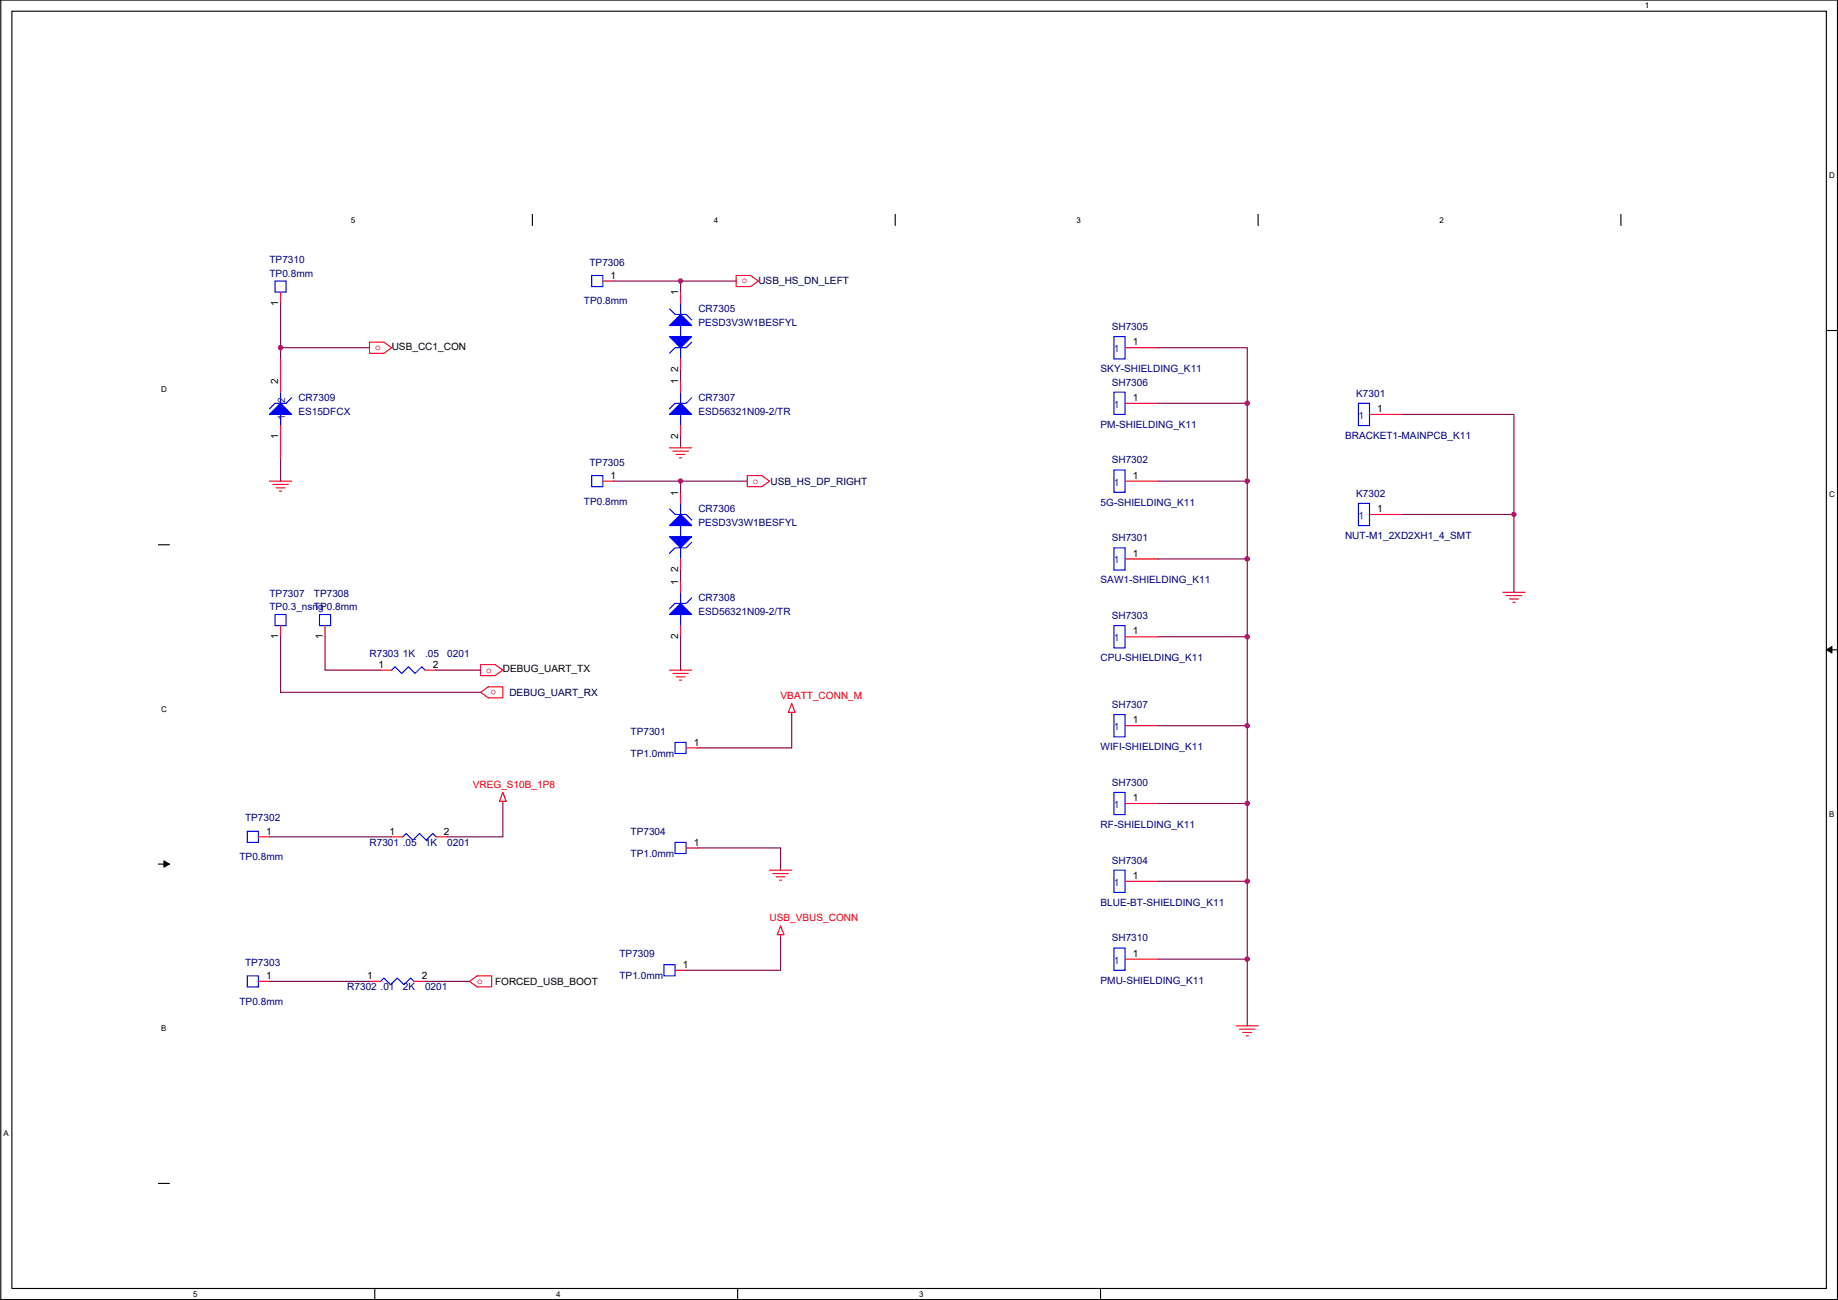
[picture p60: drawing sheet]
<svg xmlns="http://www.w3.org/2000/svg" width="420mm" height="297mm" viewBox="0 0 420 297" stroke-linecap="round" stroke-linejoin="round" font-family="sans-serif">
<defs><g id="words">
<g font-size="2.3" fill="#000080">
<text x="61.6" y="60.2">TP7310</text>
<text x="61.6" y="63.2">TP0.8mm</text>
<text x="134.8" y="60.7">TP7306</text>
<text x="133.5" y="69.6">TP0.8mm</text>
<text x="159.6" y="71.3">CR7305</text>
<text x="159.6" y="74.4">PESD3V3W1BESFYL</text>
<text x="254.1" y="75.4">SH7305</text>
<text x="251.6" y="85.1">SKY-SHIELDING_K11</text>
<text x="254.1" y="88.1">SH7306</text>
<text x="68.2" y="91.7">CR7309</text>
<text x="68.2" y="94.7">ES15DFCX</text>
<text x="159.6" y="91.7">CR7307</text>
<text x="159.6" y="94.7">ESD56321N09-2/TR</text>
<text x="310" y="90.7">K7301</text>
<text x="251.6" y="97.8">PM-SHIELDING_K11</text>
<text x="307.5" y="100.3">BRACKET1-MAINPCB_K11</text>
<text x="134.8" y="106.4">TP7305</text>
<text x="254.1" y="105.9">SH7302</text>
<text x="310" y="113.5">K7302</text>
<text x="133.5" y="115.3">TP0.8mm</text>
<text x="159.6" y="117.1">CR7306</text>
<text x="251.6" y="115.5">5G-SHIELDING_K11</text>
<text x="159.6" y="120.1">PESD3V3W1BESFYL</text>
<text x="254.1" y="123.7">SH7301</text>
<text x="307.5" y="123.2">NUT-M1_2XD2XH1_4_SMT</text>
<text x="61.6" y="136.4">TP7307</text>
<text x="71.8" y="136.4">TP7308</text>
<text x="159.6" y="137.4">CR7308</text>
<text x="251.6" y="133.3">SAW1-SHIELDING_K11</text>
<text x="61.6" y="139.4">TP0.3_nsng</text>
<text x="71.8" y="139.4">TP0.8mm</text>
<text x="159.6" y="140.4">ESD56321N09-2/TR</text>
<text x="254.1" y="141.5">SH7303</text>
<text x="84.5" y="150.1">R7303 1K</text>
<text x="97.2" y="150.1">.05</text>
<text x="102.2" y="150.1">0201</text>
<text x="251.6" y="151.1">CPU-SHIELDING_K11</text>
<text x="254.1" y="161.8">SH7307</text>
<text x="144.2" y="167.9">TP7301</text>
<text x="144.2" y="172.9">TP1.0mm</text>
<text x="251.6" y="171.4">WIFI-SHIELDING_K11</text>
<text x="254.1" y="179.6">SH7300</text>
<text x="56" y="187.7">TP7302</text>
<text x="144.2" y="190.7">TP7304</text>
<text x="251.6" y="189.2">RF-SHIELDING_K11</text>
<text x="54.7" y="196.6">TP0.8mm</text>
<text x="84.5" y="193.3">R7301 .05</text>
<text x="97.2" y="193.3">1K</text>
<text x="102.2" y="193.3">0201</text>
<text x="144.2" y="195.8">TP1.0mm</text>
<text x="254.1" y="197.3">SH7304</text>
<text x="251.6" y="207">BLUE-BT-SHIELDING_K11</text>
<text x="254.1" y="215.1">SH7310</text>
<text x="56" y="220.7">TP7303</text>
<text x="141.6" y="218.7">TP7309</text>
<text x="79.4" y="226.3">R7302 .01</text>
<text x="92.1" y="226.3">2K</text>
<text x="97.2" y="226.3">0201</text>
<text x="141.6" y="223.7">TP1.0mm</text>
<text x="251.6" y="224.8">PMU-SHIELDING_K11</text>
<text x="54.7" y="229.6">TP0.8mm</text>
</g>
<g font-size="2.3">
<text x="139.6" y="63.7">1</text>
<text x="63.6" y="69.8" transform="rotate(-90 63.6 69.8)">1</text>
<text x="155.1" y="67.5" transform="rotate(-90 155.1 67.5)">1</text>
<text x="89.5" y="80">USB_CC1_CON</text>
<text x="259" y="78.9">1</text>
<text x="63.6" y="87.8" transform="rotate(-90 63.6 87.8)">2</text>
<text x="155.1" y="87.8" transform="rotate(-90 155.1 87.8)">1</text>
<text x="155.1" y="85.1" transform="rotate(-90 155.1 85.1)">2</text>
<text x="259" y="91.6">1</text>
<text x="314.8" y="94.2">1</text>
<text x="63.6" y="100.3" transform="rotate(-90 63.6 100.3)">1</text>
<text x="155.1" y="100.3" transform="rotate(-90 155.1 100.3)">2</text>
<text x="139.6" y="109.4">1</text>
<text x="155.1" y="113.2" transform="rotate(-90 155.1 113.2)">1</text>
<text x="259" y="109.4">1</text>
<text x="314.8" y="117">1</text>
<text x="155.1" y="130.8" transform="rotate(-90 155.1 130.8)">2</text>
<text x="259" y="127.2">1</text>
<text x="155.1" y="133.6" transform="rotate(-90 155.1 133.6)">1</text>
<text x="63.6" y="146" transform="rotate(-90 63.6 146)">1</text>
<text x="73.8" y="146" transform="rotate(-90 73.8 146)">1</text>
<text x="155.1" y="146" transform="rotate(-90 155.1 146)">2</text>
<text x="259" y="145">1</text>
<text x="86.5" y="152.6">1</text>
<text x="98.9" y="152.6">2</text>
<text x="114.9" y="153.6">DEBUG_UART_TX</text>
<text x="259" y="165.3">1</text>
<text x="158.6" y="170.4">1</text>
<text x="259" y="183.1">1</text>
<text x="60.8" y="190.7">1</text>
<text x="89" y="190.7">1</text>
<text x="101.5" y="190.7">2</text>
<text x="158.6" y="193.2">1</text>
<text x="259" y="200.8">1</text>
<text x="156.1" y="221.2">1</text>
<text x="259" y="218.6">1</text>
<text x="60.8" y="223.7">1</text>
<text x="84" y="223.7">1</text>
<text x="96.4" y="223.7">2</text>
<text x="113.2" y="225">FORCED_USB_BOOT</text>
</g>
<g font-size="2.3" fill="#f00">
<text x="169.6" y="64.8">o</text>
<text x="85.7" y="80">o</text>
<text x="172.1" y="110.5">o</text>
<text x="111.1" y="153.7">o</text>
<text x="113.4" y="157.6" transform="rotate(180 113.4 157.6)">o</text>
<text x="178.4" y="159.7">VBATT_CONN_M</text>
<text x="108.1" y="180.1">VREG_S10B_1P8</text>
<text x="175.9" y="210.5">USB_VBUS_CONN</text>
<text x="109.1" y="224.8">o</text>
</g>
<g font-size="2.3" fill="#000040">
<text x="173.4" y="65">USB_HS_DN_LEFT</text>
<text x="176.2" y="110.7">USB_HS_DP_RIGHT</text>
<text x="116.4" y="159">DEBUG_UART_RX</text>
</g>
<g font-size="2.3" fill="#004080">
<text x="254.6" y="80.5">1</text>
<text x="65.2" y="96" transform="rotate(-90 65.2 96)">1</text>
<text x="65.2" y="92.2" transform="rotate(-90 65.2 92.2)">2</text>
<text x="254.6" y="93.2">1</text>
<text x="310.5" y="95.7">1</text>
<text x="254.6" y="111">1</text>
<text x="310.5" y="118.6">1</text>
<text x="254.6" y="128.8">1</text>
<text x="254.6" y="146.5">1</text>
<text x="254.6" y="166.9">1</text>
<text x="254.6" y="184.6">1</text>
<text x="254.6" y="202.4">1</text>
<text x="254.6" y="220.2">1</text>
</g>
<g font-size="1.8">
<text x="376" y="1.9">1</text>
<text x="418.1" y="40.7">D</text>
<text x="80.2" y="50.9">5</text>
<text x="163.2" y="50.9">4</text>
<text x="246.1" y="50.9">3</text>
<text x="329.1" y="50.9">2</text>
<text x="36.8" y="89.6">D</text>
<text x="418.1" y="113.6">C</text>
<text x="36.8" y="162.6">C</text>
<text x="418.1" y="186.6">B</text>
<text x="36.8" y="235.5">B</text>
<text x=".8" y="259.5">A</text>
<text x="44.2" y="296.3">5</text>
<text x="127.1" y="296.3">4</text>
<text x="210.1" y="296.3">3</text>
</g>
</g></defs>
<path d="M.2 0h419.8v296.9h-419.8zM2.7 2.6h414.8v291.8h-414.8z" fill="none" stroke="#000" stroke-width=".25"/>
<g fill="#fff">
<path d="M80.2 49.2h1v2.1h-1z"/>
<path d="M44.2 294.7h1v2h-1z"/>
</g>
<path d="M121.7 49v2.5M85.7 294.4v2.5" fill="none" stroke="#000" stroke-width=".25"/>
<g fill="#fff">
<path d="M163.2 49.2h1v2.1h-1z"/>
<path d="M127.1 294.7h1v2h-1z"/>
</g>
<path d="M204.6 49v2.5M168.6 294.4v2.5" fill="none" stroke="#000" stroke-width=".25"/>
<g fill="#fff">
<path d="M246.1 49.2h1v2.1h-1z"/>
<path d="M210.1 294.7h1v2h-1z"/>
</g>
<path d="M287.6 49v2.5M251.6 294.4v2.5" fill="none" stroke="#000" stroke-width=".25"/>
<path d="M329.1 49.2h1v2.1h-1z" fill="#fff"/>
<path d="M370.5 49v2.5" fill="none" stroke="#000" stroke-width=".25"/>
<g fill="#fff">
<path d="M376 .3h1v2h-1z"/>
<path d="M36.8 88h1.3v2h-1.3z"/>
<path d="M418.1 39h1.3v2.1h-1.3z"/>
<path d="M36.8 160.9h1.3v2.1h-1.3z"/>
<path d="M418.1 112h1.3v2h-1.3z"/>
</g>
<path d="M417.5 75.5h2.5M36.2 124.5h2.5" fill="none" stroke="#000" stroke-width=".25"/>
<g fill="#fff">
<path d="M36.8 233.9h1.2v2h-1.2z"/>
<path d="M418.1 185h1.2v2h-1.2z"/>
</g>
<path d="M417.5 148.5h2.5M36.2 197.4h2.5" fill="none" stroke="#000" stroke-width=".25"/>
<path d="M417.5 148.5l1.3-.8v1.5zM37.5 196.7l1.2 .7-1.2 .8z" fill="#000" stroke="#000" stroke-width=".23"/>
<path d="M.8 257.9h1.2v2h-1.2z" fill="#fff"/>
<path d="M36.2 270.4h2.5" fill="none" stroke="#000" stroke-width=".25"/>
<g fill="none" stroke="#f00" stroke-width=".25">
<path d="M64.1 66.8v2.5M84.5 78.2h3.3l1.7 1.3-1.7 1.2h-3.3zM137.8 64.2h2.5M155.6 66.8v2.5M168.3 62.9h3.3l1.8 1.3-1.8 1.3h-3.3zM257.2 79.5h7.6M64.1 82v7.6M64.1 97.2v7.7M155.6 97.2v2.6M155.6 87.1v2.5M155.6 82v2.5M257.2 92.2h7.6"/>
<path d="M313.1 94.7h7.6M61.6 109.9h5.1M62.4 110.7h3.5M63.1 111.5h2.1M63.9 112.2h.5M137.8 109.9h2.5M153 102.3h5.1M153.8 103.1h3.6M154.6 103.8h2M155.3 104.6h.5M155.6 112.5v2.5M170.8 108.7h3.3l1.8 1.2-1.8 1.3h-3.3z"/>
<path d="M257.2 109.9h7.6M313.1 117.6h7.6M155.6 132.8v2.5M155.6 127.7v2.6M257.2 127.7h7.6M343.5 135.3h5.1M344.3 136.1h3.6M345.1 136.9h2M345.8 137.6h.5M64.1 143v2.5M74.3 143v2.5M87 153.1h2.5"/>
<path d="M97.2 153.1h2.5M109.9 151.8h3.3l1.7 1.3-1.7 1.3h-3.3zM109.9 158.2l1.7-1.3h3.3v2.6h-3.3zM153 153.1h5.1M153.8 153.9h3.6M154.6 154.6h2M155.3 155.4h.5M155.6 143v2.5M257.2 145.5h7.6M156.9 170.9h2.5M181 160.7l.7 2.1h-1.5zM181 162.8v.5"/>
<path d="M257.2 165.8h7.6M59.1 191.2h2.5M89.5 191.2h2.6M99.7 191.2h2.5M114.9 181.1l.8 2h-1.5zM114.9 183.1v.5M156.9 193.8h2.5M175.9 198.8h5.1M176.7 199.6h3.5M257.2 183.6h7.6M177.4 200.4h2.1M178.2 201.1h.5"/>
<path d="M178.4 211.5l.8 2.1h-1.5zM178.4 213.6v.5M257.2 201.4h7.6M257.2 219.2h7.6M59.1 224.2h2.5M84.5 224.2h2.5M94.6 224.2h2.6M107.3 224.2l1.8-1.2h3.3v2.5h-3.3zM154.3 221.7h2.6M282.6 234.4h5.1M283.3 235.2h3.6M284.1 235.9h2"/>
<path d="M284.9 236.7h.5"/>
</g>
<g fill="none" stroke="#00f" stroke-width=".25">
<path d="M62.9 64.2h2.5v2.6h-2.5zM135.3 62.9h2.5v2.6h-2.5zM153 70.6l1.3 1.2h2.6l1.2 1.3M155.6 69.3v2.5M155.6 74.4v2.5M155.6 79.5v2.5M158.1 78.2l-1.2 1.3h-2.6l-1.3 1.2M254.6 76.9h2.6v5.1h-2.6zM64.1 89.6v2.6M64.1 94.7v2.5M66.7 90.9l-1.3 1.3h-2.5l-1.3 1.2M155.6 94.7v2.5"/>
<path d="M155.6 89.6v2.6M158.1 90.9l-1.2 1.3h-2.6l-1.3 1.2M254.6 89.6h2.6v5.1h-2.6zM310.5 92.2h2.6v5h-2.6zM135.3 108.7h2.5v2.5h-2.5zM153 116.3l1.3 1.3h2.6l1.2 1.2M155.6 115v2.6M254.6 107.4h2.6v5.1h-2.6zM310.5 115h2.6v5.1h-2.6zM155.6 135.3v2.6M155.6 120.1v2.5M155.6 125.2v2.5"/>
<path d="M158.1 136.6l-1.2 1.3h-2.6l-1.3 1.2M158.1 123.9l-1.2 1.3h-2.6l-1.3 1.2M254.6 125.2h2.6v5.1h-2.6zM62.9 140.4h2.5v2.6h-2.5zM73 140.4h2.6v2.6h-2.6zM89.5 153.1l.8-.7 1.5 1.5 1.6-1.5 1.5 1.5 1.5-1.5 .8 .7M155.6 140.4v2.6M254.6 143h2.6v5h-2.6zM154.3 169.6h2.6v2.6h-2.6zM254.6 163.3h2.6v5.1h-2.6zM56.5 189.9h2.6v2.6h-2.6zM92.1 191.2l.7-.7 1.6 1.5 1.5-1.5 1.5 1.5 1.5-1.5 .8 .7"/>
<path d="M154.3 192.5h2.6v2.5h-2.6zM254.6 181.1h2.6v5h-2.6zM254.6 198.8h2.6v5.1h-2.6zM254.6 216.6h2.6v5.1h-2.6zM56.5 223h2.6v2.5h-2.6zM87 224.2l.8-.7 1.5 1.5 1.5-1.5 1.5 1.5 1.6-1.5 .7 .7M151.8 220.4h2.5v2.6h-2.5z"/>
</g>
<g fill="#00f" stroke="#00f" stroke-width=".25">
<path d="M153 94.7l2.6-2.5 2.5 2.5z"/>
<path d="M155.6 137.9l2.5 2.5h-5.1z"/>
<path d="M153 120.1l2.6-2.5 2.5 2.5z"/>
<path d="M153 122.6h5.1l-2.5 2.6z"/>
<path d="M155.6 71.8l2.5 2.6h-5.1z"/>
<path d="M153 76.9h5.1l-2.5 2.6z"/>
<path d="M61.6 94.7l2.5-2.5 2.6 2.5z"/>
</g>
<g fill="none" stroke="#800040" stroke-width=".25">
<path d="M64.1 69.3v10.2M64.1 79.5v2.5M64.1 79.5h20.4M140.3 64.2h15.3M155.6 64.2v2.6M155.6 64.2h12.7M264.8 79.5h20.3v12.7M155.6 84.5v2.6M155.6 99.8v2.5M264.8 92.2h20.3v17.7M320.7 94.7h25.4v22.9M64.1 104.9v5"/>
<path d="M140.3 109.9h15.3M155.6 109.9h15.2M155.6 109.9v2.6M264.8 109.9h20.3v17.8M320.7 117.6h25.4v17.7M155.6 130.3v2.5M264.8 127.7h20.3v17.8M64.1 145.5v12.7h45.8M74.3 145.5v7.6h12.7M99.7 153.1h10.2M155.6 145.5v7.6M264.8 145.5h20.3v20.3"/>
<path d="M181 163.3v7.6h-21.6M264.8 165.8h20.3v17.8M61.6 191.2h27.9M114.9 183.6v7.6h-12.7M159.4 193.8h19v5M264.8 183.6h20.3v17.8M178.4 214.1v7.6h-21.5M264.8 201.4h20.3v17.8M264.8 219.2h20.3v15.2M61.6 224.2h22.9M97.2 224.2h10.1"/>
</g>
<g fill="#f0f" stroke="#f0f" stroke-width=".25">
<circle cx="155.6" cy="64.2" r=".5"/>
<circle cx="155.6" cy="109.9" r=".5"/>
<circle cx="64.1" cy="79.4" r=".5"/>
<circle cx="285.1" cy="92.1" r=".5"/>
<circle cx="285.1" cy="109.9" r=".5"/>
<circle cx="285.1" cy="127.7" r=".5"/>
<circle cx="285.1" cy="145.5" r=".5"/>
<circle cx="285.1" cy="165.8" r=".5"/>
<circle cx="285.1" cy="183.6" r=".5"/>
<circle cx="285.1" cy="201.4" r=".5"/>
<circle cx="285.1" cy="219.1" r=".5"/>
<circle cx="346.1" cy="117.5" r=".5"/>
</g>
<use href="#words"/>
</svg>
